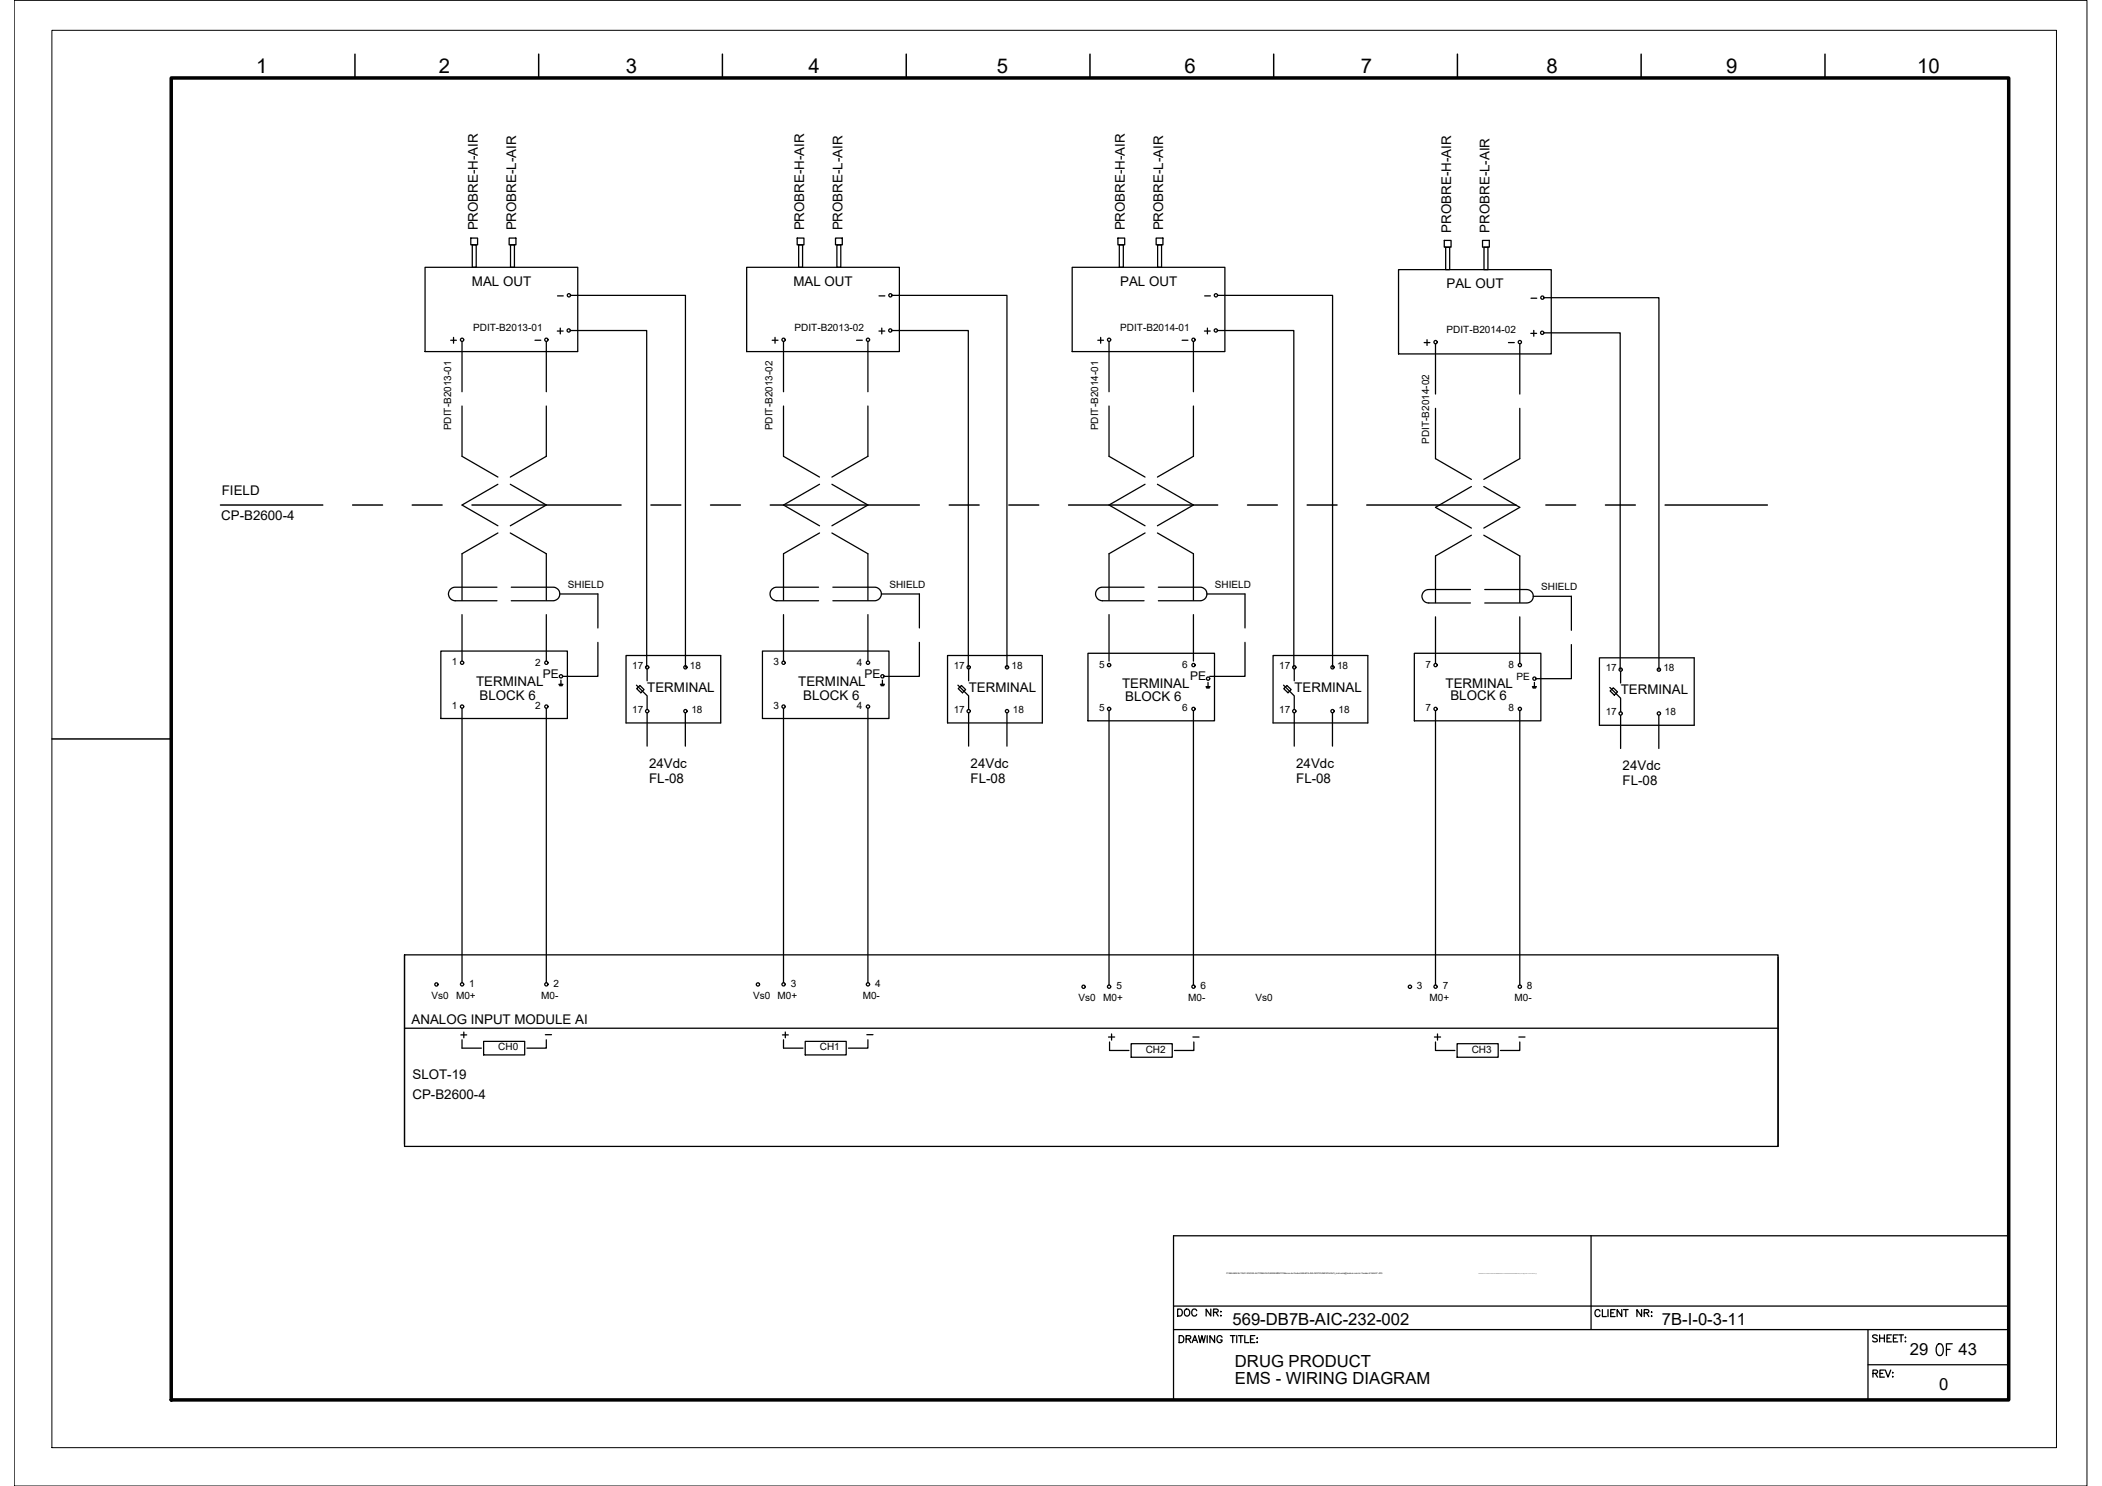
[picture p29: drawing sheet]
<svg xmlns="http://www.w3.org/2000/svg" width="420mm" height="297mm" viewBox="0 0 420 297" stroke-linecap="round" stroke-linejoin="round" font-family="sans-serif">
<defs><g id="words">
<text font-size="5.7" x="385.9" y="272.3">OF</text>
<text font-size="4.4" x="110.1" y="68.1">+</text>
<g font-size="4.1">
<text x="51.2" y="14.6">1</text>
<text x="87.7" y="14.6">2</text>
<text x="125.1" y="14.6">3</text>
<text x="161.6" y="14.6">4</text>
<text x="199.3" y="14.6">5</text>
<text x="236.8" y="14.6">6</text>
<text x="272" y="14.6">7</text>
<text x="309.1" y="14.6">8</text>
<text x="345" y="14.6">9</text>
<text x="383.2" y="14.6">10</text>
</g>
<g font-size="4">
<text x="218.4" y="69.8">+</text>
<text x="283.3" y="70.2">+</text>
<text x="304.8" y="68.4">+</text>
</g>
<g font-size="3.3">
<text x="246.4" y="264.8">569-DB7B-AIC-232-002</text>
<text x="332.2" y="264.9">7B-I-0-3-11</text>
<text x="246.8" y="273.2">DRUG PRODUCT</text>
<text x="381.7" y="270.9">29</text>
<text x="391.5" y="270.9">43</text>
<text x="246.8" y="276.6">EMS - WIRING DIAGRAM</text>
<text x="387.6" y="277.9">0</text>
</g>
<g font-size="2.7">
<text x="95.5" y="46.1" transform="rotate(-90 95.5 46.1)">PROBRE-H-AIR</text>
<text x="103.2" y="46.1" transform="rotate(-90 103.2 46.1)">PROBRE-L-AIR</text>
<text x="160.7" y="46.1" transform="rotate(-90 160.7 46.1)">PROBRE-H-AIR</text>
<text x="168.4" y="46.1" transform="rotate(-90 168.4 46.1)">PROBRE-L-AIR</text>
<text x="224.9" y="46.1" transform="rotate(-90 224.9 46.1)">PROBRE-H-AIR</text>
<text x="232.5" y="46.1" transform="rotate(-90 232.5 46.1)">PROBRE-L-AIR</text>
<text x="290.1" y="46.5" transform="rotate(-90 290.1 46.5)">PROBRE-H-AIR</text>
<text x="297.8" y="46.5" transform="rotate(-90 297.8 46.5)">PROBRE-L-AIR</text>
<text x="94.3" y="57.1">MAL OUT</text>
<text x="158.6" y="57.1">MAL OUT</text>
<text x="223.9" y="57.1">PAL OUT</text>
<text x="289.1" y="57.6">PAL OUT</text>
<text x="44.3" y="99">FIELD</text>
<text x="44.2" y="104">CP-B2600-4</text>
<text x="95.2" y="137.1">TERMINAL</text>
<text x="159.6" y="137.1">TERMINAL</text>
<text x="224.3" y="137.6">TERMINAL</text>
<text x="288.9" y="137.6">TERMINAL</text>
<text x="95.8" y="139.9">BLOCK 6</text>
<text x="129.4" y="138.2">TERMINAL</text>
<text x="160.5" y="139.9">BLOCK 6</text>
<text x="193.6" y="138.2">TERMINAL</text>
<text x="224.9" y="140">BLOCK 6</text>
<text x="258.7" y="138.2">TERMINAL</text>
<text x="289.9" y="139.9">BLOCK 6</text>
<text x="324" y="138.7">TERMINAL</text>
<text x="129.8" y="153.5">24Vdc</text>
<text x="194" y="153.5">24Vdc</text>
<text x="259.1" y="153.5">24Vdc</text>
<text x="324.3" y="153.9">24Vdc</text>
<text x="129.8" y="156.5">FL-08</text>
<text x="194" y="156.5">FL-08</text>
<text x="259.1" y="156.5">FL-08</text>
<text x="324.3" y="157">FL-08</text>
<text x="82.3" y="204.7">ANALOG INPUT MODULE AI</text>
<text x="82.4" y="215.7">SLOT-19</text>
<text x="82.4" y="219.7">CP-B2600-4</text>
</g>
<g font-size="2.6">
<text x="110.1" y="60.3">-</text>
<text x="174.6" y="60.3">-</text>
<text x="239.5" y="60.3">-</text>
<text x="304.8" y="60.7">-</text>
<text x="105.8" y="69.1">-</text>
<text x="170" y="69.1">-</text>
<text x="234.9" y="69.1">-</text>
<text x="300.2" y="69.8">-</text>
<text x="107.9" y="208.1">-</text>
<text x="172.2" y="208.1">-</text>
<text x="237.1" y="208.5">-</text>
<text x="302.3" y="208.5">-</text>
</g>
<g font-size="2.4">
<text x="108.5" y="135.5">PE</text>
<text x="172.8" y="135.5">PE</text>
<text x="237.9" y="135.9">PE</text>
</g>
<g font-size="2">
<text x="94.6" y="66.1">PDIT-B2013-01</text>
<text x="158.8" y="66.1">PDIT-B2013-02</text>
<text x="223.9" y="66.1">PDIT-B2014-01</text>
<text x="289.2" y="66.6">PDIT-B2014-02</text>
<text x="90.1" y="86" transform="rotate(-90 90.1 86)">PDIT-B2013-01</text>
<text x="154.4" y="86" transform="rotate(-90 154.4 86)">PDIT-B2013-02</text>
<text x="219.5" y="86" transform="rotate(-90 219.5 86)">PDIT-B2014-01</text>
<text x="285.6" y="88.7" transform="rotate(-90 285.6 88.7)">PDIT-B2014-02</text>
<text x="113.5" y="117.5">SHIELD</text>
<text x="177.8" y="117.5">SHIELD</text>
<text x="242.8" y="117.5">SHIELD</text>
<text x="308.1" y="118">SHIELD</text>
<text x="90.3" y="133">1</text>
<text x="107" y="133">2</text>
<text x="126.4" y="133.7">17</text>
<text x="137.9" y="133.7">18</text>
<text x="154.6" y="133">3</text>
<text x="171.2" y="133">4</text>
<text x="190.6" y="133.7">17</text>
<text x="202.2" y="133.7">18</text>
<text x="219.7" y="133.5">5</text>
<text x="236.3" y="133.5">6</text>
<text x="255.7" y="133.7">17</text>
<text x="267.3" y="133.7">18</text>
<text x="284.9" y="133.5">7</text>
<text x="301.5" y="133.5">8</text>
<text x="303.1" y="135.9">PE</text>
<text x="321" y="134.1">17</text>
<text x="332.5" y="134.1">18</text>
<text x="90.3" y="141.7">1</text>
<text x="107" y="141.7">2</text>
<text x="126.4" y="142.4">17</text>
<text x="138.2" y="142.4">18</text>
<text x="154.6" y="141.7">3</text>
<text x="171.2" y="141.7">4</text>
<text x="190.6" y="142.4">17</text>
<text x="202.5" y="142.4">18</text>
<text x="219.7" y="142.2">5</text>
<text x="236.3" y="142.2">6</text>
<text x="255.7" y="142.4">17</text>
<text x="267.5" y="142.4">18</text>
<text x="284.9" y="142.2">7</text>
<text x="301.5" y="142.2">8</text>
<text x="321" y="142.9">17</text>
<text x="332.8" y="142.9">18</text>
<text x="93.8" y="197.2">1</text>
<text x="110.6" y="197.2">2</text>
<text x="158.1" y="197.2">3</text>
<text x="174.9" y="197.2">4</text>
<text x="223.1" y="197.7">5</text>
<text x="240" y="197.7">6</text>
<text x="283.2" y="197.7">3</text>
<text x="288.4" y="197.7">7</text>
<text x="305.2" y="197.7">8</text>
<text x="86.2" y="199.7">Vs0</text>
<text x="91.2" y="199.6">M0+</text>
<text x="108.2" y="199.6">M0-</text>
<text x="150.5" y="199.7">Vs0</text>
<text x="155.4" y="199.6">M0+</text>
<text x="172.4" y="199.6">M0-</text>
<text x="215.6" y="200.1">Vs0</text>
<text x="220.5" y="200.1">M0+</text>
<text x="237.5" y="200.1">M0-</text>
<text x="251" y="200.1">Vs0</text>
<text x="285.8" y="200.1">M0+</text>
<text x="302.7" y="200.1">M0-</text>
<text x="99.6" y="209.9">CH0</text>
<text x="163.9" y="209.9">CH1</text>
<text x="229" y="210.4">CH2</text>
<text x="294.2" y="210.4">CH3</text>
</g>
<text font-size=".4" x="245.1" y="254.7">P:\569-BAXALTA\01.ENG\03.AUTOMACAO\ANDAMENTO\Banco de Dados\569-B7A-INS-INSTRUMENTACAO_moliveira@tessler-com-br-Tessler-5164457.JPG</text>
</g></defs>
<!-- layer: G-TTLB-TTLB -->
<path d="M34.2 15.6h367.3v264.2h-367.3z" fill="none" stroke="#000" stroke-width=".7"/>
<!-- layer: G-TTLB-OTLN -->
<path d="M10.4 6.1h400.7v283.3h-400.7z" fill="none" stroke="#000" stroke-width=".2"/>
<!-- layer: G-TTLB-INDX -->
<path d="M71 10.8v4.8M107.7 10.8v4.8M144.4 10.8v4.8M181.1 10.8v4.8M217.9 10.8v4.8M254.6 10.8v4.8M291.3 10.8v4.8M328 10.8v4.8M364.8 10.8v4.8M10.4 147.7h23.8" fill="none" stroke="#000" stroke-width=".3"/>
<!-- layer: LGSP IA4$0$LG_PLOT -->
<path d="M318 247v18.8M234.6 279.8h166.9M234.6 261.1h166.9M234.6 265.8h166.9M373.4 272.8h28.1M373.4 265.8v14" fill="none" stroke="#000" stroke-width=".25"/>
<!-- layer: LG_PLOT -->
<g fill="none" stroke="#000" stroke-width=".25">
<path d="M401.5 247h-166.9v32.8M235.4 261.7h.5a.75 .75 0 0 1 .4 .7 .75 .75 0 0 1-.4 .7h-.5zM235.7 267h.5a.75 .75 0 0 1 .4 .7 .75 .75 0 0 1-.4 .7h-.5zM236.9 261.9l.1-.2a.66 .66 0 0 1 .8 .7 .66 .66 0 0 1-.8 .6l-.3-.5zM237.1 267.7l.8-.1 .1-.2v-.3l-.9-.1v1.4M237.6 267.7l.4 .7M238.3 268.4l.5-1.4 .6 1.4M238.5 267.9h.7M239.2 262a.51 .51 0 0 0-.6-.3 .51 .51 0 0 0-.4 .5v.3a.51 .51 0 0 0 .4 .6 .51 .51 0 0 0 .6-.4M239.6 267l.3 1.4 .3-1.4 .4 1.4 .3-1.4M241.3 267v1.4M242 261.7v1.4l-.9-1.4v1.4"/>
<path d="M242.6 262.3h.8l.1-.2-.1-.3-.8-.1v1.4M242.8 267v1.4l-.9-1.4v1.4M243 262.3l.5 .8M244 262.2h.1zM244 263h.1zM244.3 267.3a.52 .52 0 0 0-.6-.3 .52 .52 0 0 0-.5 .5v.4a.51 .51 0 0 0 .6 .5 .51 .51 0 0 0 .5-.5h-.4M245.9 267h1M246.4 267v1.4M247.2 267v1.4M247.5 267h1M248 267v1.4M248.8 267v1.4h.8"/>
<path d="M250 267.7h.5M250.8 267h-.8v1.4h.8M251.2 267.5h.2zM251.2 268.3h.2zM319.8 262.1a.51 .51 0 0 0-.6-.3 .51 .51 0 0 0-.4 .5v.3a.51 .51 0 0 0 .4 .6 .51 .51 0 0 0 .6-.4M320.3 261.8v1.4h.8M321.4 261.8v1.4M322 262.4h.5M322.8 261.8h-.8v1.4h.8M324.2 261.8v1.4l-1-1.4v1.4M324.5 261.8h.9M325 261.8v1.4"/>
<path d="M328.1 261.8v1.4l-.9-1.4v1.4M328.7 262.4h.8l.1-.2-.1-.3-.8-.1v1.4M329.1 262.4l.5 .8M330.1 262.3h.1zM330.1 263.1h.1zM374.4 274.5h.8v-.5l-.8-.1v1.4M374.8 274.5l.5 .8M375.2 267l-.3-.2-.6 .2 .1 .4 .7 .2 .1 .2v.2l-.3 .2-.6-.2M375.7 266.8v1.4M375.7 267.5h1M375.8 274.5h.5M376.7 273.9h-.9v1.4h.9"/>
<path d="M376.7 266.8v1.4M376.9 273.9l.5 1.4 .5-1.4M377.2 267.5h.5M378.1 266.8h-.9v1.4h.9M378.3 274.3v.2zM378.3 275.1v.2zM378.5 267.5h.5M379.3 266.8h-.8v1.4h.8M379.5 266.8h1M380 266.8v1.4M380.8 267.4h.1zM380.8 268.2h.1z"/>
</g>
<!-- layer: I_DATA -->
<g fill="none" stroke="#000" stroke-width=".25">
<path d="M85 53.4h30.5v16.9h-30.5zM149.2 53.4h30.6v16.9h-30.6zM214.3 53.4h30.5v16.9h-30.5zM279.5 53.9h30.6v16.8h-30.6zM90.1 68h1.1M90.7 67.4v1.2M154.3 68h1.2M154.9 67.4v1.2M175.7 66.2h1.1M176.3 65.6v1.1M240.7 66.2h1.2M241.3 65.6v1.1"/>
<path d="M88.1 130.1h25.3v13.5h-25.3zM111.7 136.8h.8M111.8 136.9h.6M111.9 137.1h.5M112.1 136v.8M125.1 131h19v13.5h-19zM152.4 130.1h25.3v13.5h-25.3zM176 136.8h.8M176.1 136.9h.6M176.1 137.1h.5M176.4 136v.8M189.4 131h18.9v13.5h-18.9z"/>
<path d="M217.5 130.6h25.3v13.5h-25.3zM241.1 137.3h.8M241.1 137.4h.7M241.2 137.5h.5M241.5 136.4v.9M254.5 131h18.9v13.5h-18.9zM282.7 130.6h25.3v13.5h-25.3zM306.3 137.3h.8M306.4 137.4h.6M306.4 137.5h.6M306.7 136.4v.9M319.7 131.5h18.9v13.5h-18.9z"/>
<path d="M80.9 190.9v37.8M355.4 191.3v37.9M92.1 206.9h1.2M92.4 207.8v1.7h3.8M92.7 206.3v1.1M96.7 208.2h8.2v2.7h-8.2zM109.2 207.8v1.7h-3.9M156.4 206.9h1.2M156.6 207.8v1.7h3.9M157 206.3v1.1M161 208.2h8.1v2.7h-8.1zM173.5 207.8v1.7h-3.9"/>
<path d="M221.6 207.3h1.2M221.8 208.3v1.7h3.9M222.2 206.7v1.2M226.1 208.6h8.2v2.7h-8.2zM238.6 208.3v1.7h-3.8M286.7 207.3h1.3M286.9 208.3v1.7h3.9M287.3 206.7v1.2M291.3 208.6h8.2v2.7h-8.2zM303.8 208.3v1.7h-3.9"/>
<circle cx="92.4" cy="67.9" r=".33"/>
<circle cx="156.6" cy="67.9" r=".33"/>
<circle cx="178" cy="66.1" r=".33"/>
<circle cx="243" cy="66.1" r=".33"/>
<circle cx="92.4" cy="132.5" r=".33"/>
<circle cx="109.2" cy="132.5" r=".33"/>
<circle cx="112.1" cy="135.2" r=".33"/>
<circle cx="129.4" cy="133.4" r=".33"/>
<circle cx="137" cy="133.4" r=".33"/>
<circle cx="156.6" cy="132.5" r=".33"/>
<circle cx="173.5" cy="132.5" r=".33"/>
<circle cx="176.4" cy="135.2" r=".33"/>
<circle cx="193.6" cy="133.4" r=".33"/>
<circle cx="201.3" cy="133.4" r=".33"/>
<circle cx="221.7" cy="132.9" r=".33"/>
<circle cx="238.6" cy="132.9" r=".33"/>
<circle cx="241.5" cy="135.7" r=".33"/>
<circle cx="258.7" cy="133.4" r=".33"/>
<circle cx="266.4" cy="133.4" r=".33"/>
<circle cx="286.9" cy="132.9" r=".33"/>
<circle cx="303.8" cy="132.9" r=".33"/>
<circle cx="306.7" cy="135.7" r=".33"/>
<circle cx="323.9" cy="133.9" r=".33"/>
<circle cx="331.6" cy="133.9" r=".33"/>
<circle cx="92.4" cy="141.2" r=".33"/>
<circle cx="109.2" cy="141.2" r=".33"/>
<circle cx="129.4" cy="142.2" r=".33"/>
<circle cx="137" cy="142.2" r=".33"/>
<circle cx="156.6" cy="141.2" r=".33"/>
<circle cx="173.5" cy="141.2" r=".33"/>
<circle cx="193.6" cy="142.2" r=".33"/>
<circle cx="201.3" cy="142.2" r=".33"/>
<circle cx="221.7" cy="141.7" r=".33"/>
<circle cx="238.6" cy="141.7" r=".33"/>
<circle cx="258.7" cy="142.2" r=".33"/>
<circle cx="266.4" cy="142.2" r=".33"/>
<circle cx="286.9" cy="141.7" r=".33"/>
<circle cx="303.8" cy="141.7" r=".33"/>
<circle cx="323.9" cy="142.6" r=".33"/>
<circle cx="331.6" cy="142.6" r=".33"/>
<circle cx="87.2" cy="196.8" r=".33"/>
<circle cx="92.4" cy="196.8" r=".33"/>
<circle cx="109.2" cy="196.8" r=".33"/>
<circle cx="151.5" cy="196.8" r=".33"/>
<circle cx="156.6" cy="196.8" r=".33"/>
<circle cx="173.5" cy="196.8" r=".33"/>
<circle cx="216.6" cy="197.2" r=".33"/>
<circle cx="221.7" cy="197.2" r=".33"/>
<circle cx="238.6" cy="197.2" r=".33"/>
<circle cx="281.8" cy="197.2" r=".33"/>
<circle cx="286.9" cy="197.2" r=".33"/>
<circle cx="303.8" cy="197.2" r=".33"/>
</g>
<!-- layer: I_TABS -->
<g fill="none" stroke="#000" stroke-width=".25">
<path d="M92.4 68.3v10M109.2 68.3v10M156.6 68.3v10M173.5 68.3v10M221.7 68.3v10M238.5 68.3v10M286.9 68.7v10.1M303.8 68.7v10.1M92.4 81.2v10l7.1 4.2M99.5 96.8l-7.1 4.2 7.1 4.1M102 96.8l7.2 4.2-7.2 4.1M109.2 81.2v10l-7.2 4.2"/>
<path d="M156.6 81.2v10l7.2 4.2M163.8 96.8l-7.2 4.2 7.2 4.1M166.3 96.8l7.2 4.2-7.2 4.1M173.5 81.2v10l-7.2 4.2M221.7 81.2v10l7.2 4.2M228.9 96.8l-7.2 4.2 7.2 4.1M231.4 96.8l7.1 4.2-7.1 4.1M238.5 81.2v10l-7.1 4.2M286.9 81.6v10.1l7.2 4.1M294.1 97.2l-7.2 4.2 7.2 4.2M296.6 97.2l7.2 4.2-7.2 4.2M303.8 81.6v10.1l-7.2 4.1"/>
<path d="M99.3 117.4h-8.3a1.35 1.35 0 0 0-1.4 1.3 1.35 1.35 0 0 0 1.4 1.4h8.3M99.5 106.5l-7.1 4.2v9.3M102 106.5l7.2 4.2v9.3M102.2 117.4h8.4a1.35 1.35 0 0 1 1.3 1.3 1.35 1.35 0 0 1-1.3 1.4h-8.4M111.9 118.7h7.6v6.8M163.6 117.4h-8.3a1.35 1.35 0 0 0-1.4 1.3 1.35 1.35 0 0 0 1.4 1.4h8.3M163.8 106.5l-7.2 4.2v9.3M166.3 106.5l7.2 4.2v9.3M166.5 117.4h8.3a1.35 1.35 0 0 1 1.4 1.3 1.35 1.35 0 0 1-1.4 1.4h-8.3M176.2 118.7h7.6v6.8M228.7 117.4h-8.4a1.35 1.35 0 0 0-1.3 1.3 1.35 1.35 0 0 0 1.3 1.4h8.4M228.9 106.5l-7.2 4.2v9.3"/>
<path d="M231.4 106.5l7.1 4.2v9.3M231.5 117.4h8.4a1.35 1.35 0 0 1 1.3 1.3 1.35 1.35 0 0 1-1.3 1.4h-8.4M241.2 118.7h7.7v6.8M293.9 117.8h-8.3a1.34 1.34 0 0 0-1.4 1.4 1.34 1.34 0 0 0 1.4 1.3h8.3M294.1 107l-7.2 4.1v9.3M296.6 107l7.2 4.1v9.3M296.8 117.8h8.3a1.34 1.34 0 0 1 1.4 1.4 1.34 1.34 0 0 1-1.4 1.3h-8.3M306.5 119.2h7.6v6.8M92.4 122.9v9.3M109.2 122.9v9.3M119.5 128.4v6.8h-7M156.6 122.9v9.3"/>
<path d="M173.5 122.9v9.3M183.8 128.4v6.8h-7.1M221.7 122.9v9.3M238.5 122.9v9.3M248.9 128.4v6.8h-7.1M286.9 123.3v9.3M303.8 123.3v9.3M314.1 128.8v6.9h-7.1M92.4 141.6v54.8M109.2 141.6v54.8M156.6 141.6v54.8M173.5 141.6v54.8"/>
<path d="M221.7 142.1v54.8M238.5 142.1v54.8M286.9 142.1v54.8M303.8 142.1v54.8"/>
</g>
<!-- layer: I_LIMIT_LINE -->
<g fill="none" stroke="#000" stroke-width=".3">
<path d="M44.1 101h20.4M70.5 101h6M82.4 101h6M94.3 101h29.8M130.1 101h6M142 101h6M154 101h29.8M189.7 101h6M201.7 101h5.9M213.6 101h29.8M249.4 101h5.9M261.3 101h6"/>
<path d="M273.2 101h29.8M309 101h5.9M320.9 101h6M332.8 101h20.5"/>
</g>
<!-- layer: EI-CTRL -->
<path d="M127.2 137l2.1 2.1v2.7M127.3 137.7l.6-.7 .8 .8-.6 .7zM129.3 133.7v2.4M191.5 137l2.1 2.1v2.7M191.5 137.7l.7-.7 .8 .8-.6 .7zM193.6 133.7v2.4M256.6 137l2.1 2.1v2.7M256.6 137.7l.6-.7 .9 .8-.6 .7zM258.7 133.7v2.4M321.8 137.4l2.1 2.2v2.7M321.8 138.1l.7-.6 .8 .8-.6 .6zM323.9 134.2v2.3" fill="none" stroke="#000" stroke-width=".25"/>
<!-- layer: 0 -->
<g fill="none" stroke="#000" stroke-width=".25">
<path d="M94.1 47.6h1.4v1.3h-1.4zM94.4 48.9h.8v4.5h-.8zM101.8 47.6h1.3v1.3h-1.3zM102 48.9h.8v4.5h-.8zM114 59h23v74.4M159.3 47.6h1.4v1.3h-1.4zM159.6 48.9h.8v4.5h-.8zM167 47.6h1.4v1.3h-1.4zM167.3 48.9h.8v4.5h-.8zM178.3 59h23v74.4M223.5 47.6h1.3v1.3h-1.3zM223.7 48.9h.8v4.5h-.8z"/>
<path d="M231.1 47.6h1.4v1.3h-1.4zM231.4 48.9h.8v4.5h-.8zM243.4 59h23v74.4M288.7 48.1h1.3v1.3h-1.3zM289 49.4h.8v4.5h-.8zM296.3 48.1h1.4v1.3h-1.4zM296.6 49.4h.8v4.5h-.8zM308.6 59.5h23v74.3M114 66.1h15.3v67.3M178.3 66.1h15.2v67.3M243.4 66.1h15.2v67.3M308.6 66.5h15.2v67.3"/>
<path d="M129.3 142.6v6.5M137 142.6v6.5M193.6 142.6v6.5M201.3 142.6v6.5M258.7 142.6v6.5M266.3 142.6v6.5M323.9 143v6.6M331.6 143v6.6M80.9 190.9h274.5v38.3h-274.5zM80.9 205.5h274.5"/>
</g>
<path d="M2.8 .1h414.4v296.9h-414.4z" fill="none" stroke="#000" stroke-width=".2"/>
<use href="#words"/>
</svg>
